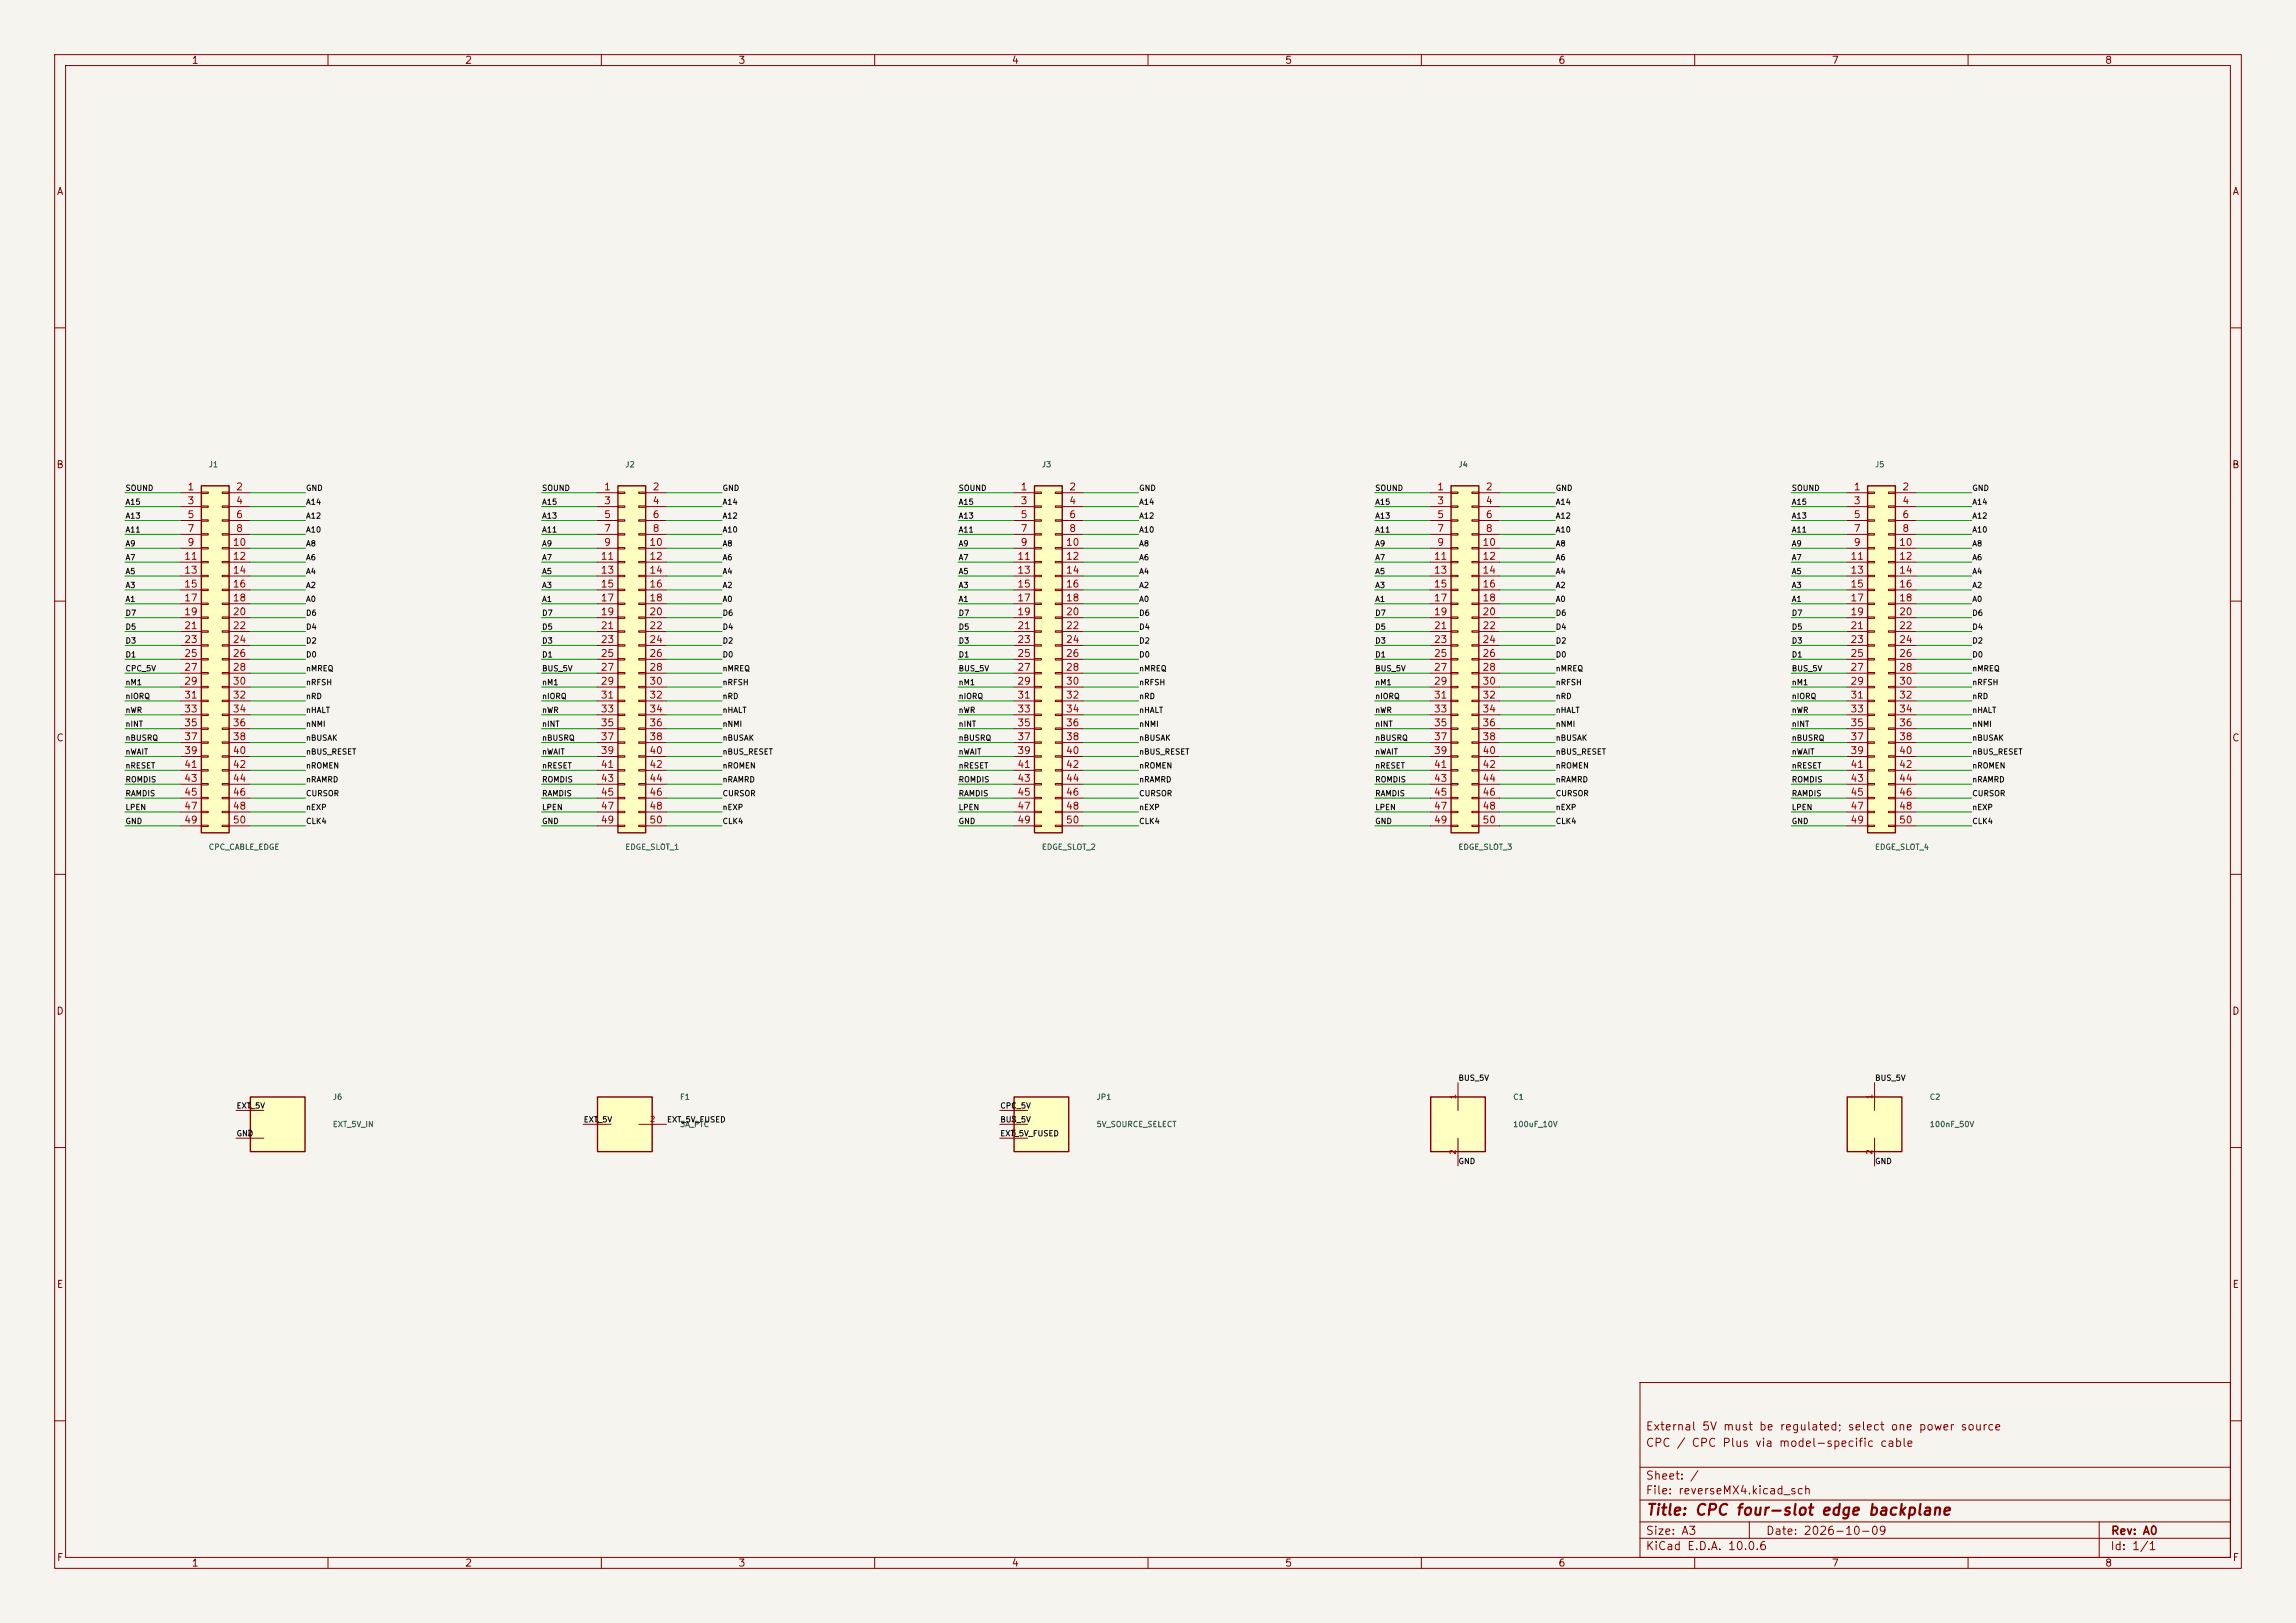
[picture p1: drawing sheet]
<svg xmlns="http://www.w3.org/2000/svg" width="420mm" height="297mm" viewBox="0 0 420 297" stroke-linecap="round" stroke-linejoin="round" font-family="sans-serif">
<defs><g id="words">
<text font-size="2" fill="#840000" x="301" y="277.8">Title: CPC four-slot edge backplane</text>
<g font-size="1.5" fill="#840000">
<text x="300.9" y="262.1">External 5V must be regulated; select one power source</text>
<text x="300.9" y="265.1">CPC / CPC Plus via model-specific cable</text>
<text x="300.9" y="273.8">File: reverseMX4.kicad_sch</text>
<text x="300.9" y="271.1">Sheet: /</text>
<text x="300.9" y="281.2">Size: A3</text>
<text x="322.9" y="281.2">Date: 2026-10-09</text>
<text x="386" y="281.2">Rev: A0</text>
<text x="300.9" y="284">KiCad E.D.A. 10.0.6</text>
<text x="385.9" y="284">Id: 1/1</text>
</g>
<g font-size="1.3" fill="#840000">
<text x="35" y="12">1</text>
<text x="85" y="12">2</text>
<text x="135" y="12">3</text>
<text x="185" y="12">4</text>
<text x="235" y="12">5</text>
<text x="285" y="12">6</text>
<text x="335" y="12">7</text>
<text x="385" y="12">8</text>
<text x="10.3" y="36">A</text>
<text x="408.3" y="36">A</text>
<text x="10.2" y="86">B</text>
<text x="408.2" y="86">B</text>
<text x="10.2" y="136">C</text>
<text x="408.2" y="136">C</text>
<text x="10.2" y="186">D</text>
<text x="408.2" y="186">D</text>
<text x="10.3" y="236">E</text>
<text x="408.3" y="236">E</text>
<text x="10.3" y="286">F</text>
<text x="35" y="287">1</text>
<text x="85" y="287">2</text>
<text x="135" y="287">3</text>
<text x="185" y="287">4</text>
<text x="235" y="287">5</text>
<text x="285" y="287">6</text>
<text x="335" y="287">7</text>
<text x="385" y="287">8</text>
<text x="408.3" y="286">F</text>
</g>
<g font-size="1.3" fill="#a90000">
<text x="34.2" y="90">1</text>
<text x="34.2" y="92.6">3</text>
<text x="34.2" y="95.1">5</text>
<text x="43.1" y="90">2</text>
<text x="43.1" y="92.6">4</text>
<text x="43.1" y="95.1">6</text>
<text x="110.4" y="90">1</text>
<text x="110.4" y="92.6">3</text>
<text x="110.4" y="95.1">5</text>
<text x="119.3" y="90">2</text>
<text x="119.3" y="92.6">4</text>
<text x="119.3" y="95.1">6</text>
<text x="186.6" y="90">1</text>
<text x="186.6" y="92.6">3</text>
<text x="186.6" y="95.1">5</text>
<text x="195.5" y="90">2</text>
<text x="195.5" y="92.6">4</text>
<text x="195.5" y="95.1">6</text>
<text x="262.8" y="90">1</text>
<text x="262.8" y="92.6">3</text>
<text x="262.8" y="95.1">5</text>
<text x="271.7" y="90">2</text>
<text x="271.7" y="92.6">4</text>
<text x="271.7" y="95.1">6</text>
<text x="339" y="90">1</text>
<text x="339" y="92.6">3</text>
<text x="339" y="95.1">5</text>
<text x="347.9" y="90">2</text>
<text x="347.9" y="92.6">4</text>
<text x="347.9" y="95.1">6</text>
<text x="34.2" y="97.7">7</text>
<text x="34.2" y="100.2">9</text>
<text x="42.5" y="100.2">10</text>
<text x="43.1" y="97.7">8</text>
<text x="110.4" y="97.7">7</text>
<text x="110.4" y="100.2">9</text>
<text x="118.7" y="100.2">10</text>
<text x="119.3" y="97.7">8</text>
<text x="186.6" y="97.7">7</text>
<text x="186.6" y="100.2">9</text>
<text x="194.9" y="100.2">10</text>
<text x="195.5" y="97.7">8</text>
<text x="262.8" y="97.7">7</text>
<text x="262.8" y="100.2">9</text>
<text x="271.1" y="100.2">10</text>
<text x="271.7" y="97.7">8</text>
<text x="339" y="97.7">7</text>
<text x="339" y="100.2">9</text>
<text x="347.3" y="100.2">10</text>
<text x="347.9" y="97.7">8</text>
<text x="33.6" y="102.7">11</text>
<text x="33.6" y="105.3">13</text>
<text x="33.6" y="107.8">15</text>
<text x="42.5" y="102.7">12</text>
<text x="42.5" y="105.3">14</text>
<text x="42.5" y="107.8">16</text>
<text x="109.8" y="102.7">11</text>
<text x="109.8" y="105.3">13</text>
<text x="109.8" y="107.8">15</text>
<text x="118.7" y="102.7">12</text>
<text x="118.7" y="105.3">14</text>
<text x="118.7" y="107.8">16</text>
<text x="186" y="102.7">11</text>
<text x="186" y="105.3">13</text>
<text x="186" y="107.8">15</text>
<text x="194.9" y="102.7">12</text>
<text x="194.9" y="105.3">14</text>
<text x="194.9" y="107.8">16</text>
<text x="262.2" y="102.7">11</text>
<text x="262.2" y="105.3">13</text>
<text x="262.2" y="107.8">15</text>
<text x="271.1" y="102.7">12</text>
<text x="271.1" y="105.3">14</text>
<text x="271.1" y="107.8">16</text>
<text x="338.4" y="102.7">11</text>
<text x="338.4" y="105.3">13</text>
<text x="338.4" y="107.8">15</text>
<text x="347.3" y="102.7">12</text>
<text x="347.3" y="105.3">14</text>
<text x="347.3" y="107.8">16</text>
<text x="33.6" y="110.4">17</text>
<text x="33.6" y="112.9">19</text>
<text x="42.5" y="110.4">18</text>
<text x="42.5" y="112.9">20</text>
<text x="109.8" y="110.4">17</text>
<text x="109.8" y="112.9">19</text>
<text x="118.7" y="110.4">18</text>
<text x="118.7" y="112.9">20</text>
<text x="186" y="110.4">17</text>
<text x="186" y="112.9">19</text>
<text x="194.9" y="110.4">18</text>
<text x="194.9" y="112.9">20</text>
<text x="262.2" y="110.4">17</text>
<text x="262.2" y="112.9">19</text>
<text x="271.1" y="110.4">18</text>
<text x="271.1" y="112.9">20</text>
<text x="338.4" y="110.4">17</text>
<text x="338.4" y="112.9">19</text>
<text x="347.3" y="110.4">18</text>
<text x="347.3" y="112.9">20</text>
<text x="33.6" y="115.4">21</text>
<text x="33.6" y="118">23</text>
<text x="42.5" y="115.4">22</text>
<text x="42.5" y="118">24</text>
<text x="109.8" y="115.4">21</text>
<text x="109.8" y="118">23</text>
<text x="118.7" y="115.4">22</text>
<text x="118.7" y="118">24</text>
<text x="186" y="115.4">21</text>
<text x="186" y="118">23</text>
<text x="194.9" y="115.4">22</text>
<text x="194.9" y="118">24</text>
<text x="262.2" y="115.4">21</text>
<text x="262.2" y="118">23</text>
<text x="271.1" y="115.4">22</text>
<text x="271.1" y="118">24</text>
<text x="338.4" y="115.4">21</text>
<text x="338.4" y="118">23</text>
<text x="347.3" y="115.4">22</text>
<text x="347.3" y="118">24</text>
<text x="33.6" y="120.5">25</text>
<text x="33.6" y="123.1">27</text>
<text x="33.6" y="125.6">29</text>
<text x="42.5" y="120.5">26</text>
<text x="42.5" y="123.1">28</text>
<text x="42.5" y="125.6">30</text>
<text x="109.8" y="120.5">25</text>
<text x="109.8" y="123.1">27</text>
<text x="109.8" y="125.6">29</text>
<text x="118.7" y="120.5">26</text>
<text x="118.7" y="123.1">28</text>
<text x="118.7" y="125.6">30</text>
<text x="186" y="120.5">25</text>
<text x="186" y="123.1">27</text>
<text x="186" y="125.6">29</text>
<text x="194.9" y="120.5">26</text>
<text x="194.9" y="123.1">28</text>
<text x="194.9" y="125.6">30</text>
<text x="262.2" y="120.5">25</text>
<text x="262.2" y="123.1">27</text>
<text x="262.2" y="125.6">29</text>
<text x="271.1" y="120.5">26</text>
<text x="271.1" y="123.1">28</text>
<text x="271.1" y="125.6">30</text>
<text x="338.4" y="120.5">25</text>
<text x="338.4" y="123.1">27</text>
<text x="338.4" y="125.6">29</text>
<text x="347.3" y="120.5">26</text>
<text x="347.3" y="123.1">28</text>
<text x="347.3" y="125.6">30</text>
<text x="33.6" y="128.1">31</text>
<text x="33.6" y="130.7">33</text>
<text x="42.5" y="128.1">32</text>
<text x="42.5" y="130.7">34</text>
<text x="109.8" y="128.1">31</text>
<text x="109.8" y="130.7">33</text>
<text x="118.7" y="128.1">32</text>
<text x="118.7" y="130.7">34</text>
<text x="186" y="128.1">31</text>
<text x="186" y="130.7">33</text>
<text x="194.9" y="128.1">32</text>
<text x="194.9" y="130.7">34</text>
<text x="262.2" y="128.1">31</text>
<text x="262.2" y="130.7">33</text>
<text x="271.1" y="128.1">32</text>
<text x="271.1" y="130.7">34</text>
<text x="338.4" y="128.1">31</text>
<text x="338.4" y="130.7">33</text>
<text x="347.3" y="128.1">32</text>
<text x="347.3" y="130.7">34</text>
<text x="33.6" y="133.2">35</text>
<text x="33.6" y="135.8">37</text>
<text x="42.5" y="133.2">36</text>
<text x="42.5" y="135.8">38</text>
<text x="109.8" y="133.2">35</text>
<text x="109.8" y="135.8">37</text>
<text x="118.7" y="133.2">36</text>
<text x="118.7" y="135.8">38</text>
<text x="186" y="133.2">35</text>
<text x="186" y="135.8">37</text>
<text x="194.9" y="133.2">36</text>
<text x="194.9" y="135.8">38</text>
<text x="262.2" y="133.2">35</text>
<text x="262.2" y="135.8">37</text>
<text x="271.1" y="133.2">36</text>
<text x="271.1" y="135.8">38</text>
<text x="338.4" y="133.2">35</text>
<text x="338.4" y="135.8">37</text>
<text x="347.3" y="133.2">36</text>
<text x="347.3" y="135.8">38</text>
<text x="33.6" y="138.3">39</text>
<text x="33.6" y="140.8">41</text>
<text x="33.6" y="143.4">43</text>
<text x="42.5" y="138.3">40</text>
<text x="42.5" y="140.8">42</text>
<text x="42.5" y="143.4">44</text>
<text x="109.8" y="138.3">39</text>
<text x="109.8" y="140.8">41</text>
<text x="109.8" y="143.4">43</text>
<text x="118.7" y="138.3">40</text>
<text x="118.7" y="140.8">42</text>
<text x="118.7" y="143.4">44</text>
<text x="186" y="138.3">39</text>
<text x="186" y="140.8">41</text>
<text x="186" y="143.4">43</text>
<text x="194.9" y="138.3">40</text>
<text x="194.9" y="140.8">42</text>
<text x="194.9" y="143.4">44</text>
<text x="262.2" y="138.3">39</text>
<text x="262.2" y="140.8">41</text>
<text x="262.2" y="143.4">43</text>
<text x="271.1" y="138.3">40</text>
<text x="271.1" y="140.8">42</text>
<text x="271.1" y="143.4">44</text>
<text x="338.4" y="138.3">39</text>
<text x="338.4" y="140.8">41</text>
<text x="338.4" y="143.4">43</text>
<text x="347.3" y="138.3">40</text>
<text x="347.3" y="140.8">42</text>
<text x="347.3" y="143.4">44</text>
<text x="33.6" y="145.9">45</text>
<text x="33.6" y="148.5">47</text>
<text x="42.5" y="145.9">46</text>
<text x="42.5" y="148.5">48</text>
<text x="109.8" y="145.9">45</text>
<text x="109.8" y="148.5">47</text>
<text x="118.7" y="145.9">46</text>
<text x="118.7" y="148.5">48</text>
<text x="186" y="145.9">45</text>
<text x="186" y="148.5">47</text>
<text x="194.9" y="145.9">46</text>
<text x="194.9" y="148.5">48</text>
<text x="262.2" y="145.9">45</text>
<text x="262.2" y="148.5">47</text>
<text x="271.1" y="145.9">46</text>
<text x="271.1" y="148.5">48</text>
<text x="338.4" y="145.9">45</text>
<text x="338.4" y="148.5">47</text>
<text x="347.3" y="145.9">46</text>
<text x="347.3" y="148.5">48</text>
<text x="33.6" y="151">49</text>
<text x="42.5" y="151">50</text>
<text x="109.8" y="151">49</text>
<text x="118.7" y="151">50</text>
<text x="186" y="151">49</text>
<text x="194.9" y="151">50</text>
<text x="262.2" y="151">49</text>
<text x="271.1" y="151">50</text>
<text x="338.4" y="151">49</text>
<text x="347.3" y="151">50</text>
</g>
<g font-size="1" fill="#006464">
<text x="38.1" y="85.8">J1</text>
<text x="114.3" y="85.8">J2</text>
<text x="190.5" y="85.8">J3</text>
<text x="266.7" y="85.8">J4</text>
<text x="342.9" y="85.8">J5</text>
<text x="38.1" y="155.8">CPC_CABLE_EDGE</text>
<text x="114.3" y="155.8">EDGE_SLOT_1</text>
<text x="190.5" y="155.8">EDGE_SLOT_2</text>
<text x="266.7" y="155.8">EDGE_SLOT_3</text>
<text x="342.9" y="155.8">EDGE_SLOT_4</text>
<text x="60.8" y="201.5">J6</text>
<text x="124.3" y="201.5">F1</text>
<text x="200.5" y="201.5">JP1</text>
<text x="276.7" y="201.5">C1</text>
<text x="352.9" y="201.5">C2</text>
<text x="60.8" y="206.5">EXT_5V_IN</text>
<text x="124.3" y="206.5">3A_PTC</text>
<text x="200.5" y="206.5">5V_SOURCE_SELECT</text>
<text x="276.7" y="206.5">100uF_10V</text>
<text x="352.9" y="206.5">100nF_50V</text>
</g>
<g font-size="1" fill="#0f0f0f">
<text x="22.9" y="95.1">A13</text>
<text x="22.9" y="92.6">A15</text>
<text x="22.9" y="90.1">SOUND</text>
<text x="55.9" y="95.1">A12</text>
<text x="55.9" y="92.6">A14</text>
<text x="55.9" y="90.1">GND</text>
<text x="99.1" y="90.1">SOUND</text>
<text x="99.1" y="92.6">A15</text>
<text x="99.1" y="95.1">A13</text>
<text x="132.1" y="90.1">GND</text>
<text x="132.1" y="92.6">A14</text>
<text x="132.1" y="95.1">A12</text>
<text x="175.3" y="95.1">A13</text>
<text x="175.3" y="92.6">A15</text>
<text x="175.3" y="90.1">SOUND</text>
<text x="208.3" y="95.1">A12</text>
<text x="208.3" y="92.6">A14</text>
<text x="208.3" y="90.1">GND</text>
<text x="251.5" y="92.6">A15</text>
<text x="251.5" y="95.1">A13</text>
<text x="251.5" y="90.1">SOUND</text>
<text x="284.5" y="92.6">A14</text>
<text x="284.5" y="95.1">A12</text>
<text x="284.5" y="90.1">GND</text>
<text x="327.7" y="95.1">A13</text>
<text x="327.7" y="90.1">SOUND</text>
<text x="327.7" y="92.6">A15</text>
<text x="360.7" y="95.1">A12</text>
<text x="360.7" y="92.6">A14</text>
<text x="360.7" y="90.1">GND</text>
<text x="22.9" y="100.2">A9</text>
<text x="22.9" y="97.7">A11</text>
<text x="55.9" y="100.2">A8</text>
<text x="55.9" y="97.7">A10</text>
<text x="99.1" y="100.2">A9</text>
<text x="99.1" y="97.7">A11</text>
<text x="132.1" y="97.7">A10</text>
<text x="132.1" y="100.2">A8</text>
<text x="175.3" y="100.2">A9</text>
<text x="175.3" y="97.7">A11</text>
<text x="208.3" y="100.2">A8</text>
<text x="208.3" y="97.7">A10</text>
<text x="251.5" y="100.2">A9</text>
<text x="251.5" y="97.7">A11</text>
<text x="284.5" y="100.2">A8</text>
<text x="284.5" y="97.7">A10</text>
<text x="327.7" y="97.7">A11</text>
<text x="327.7" y="100.2">A9</text>
<text x="360.7" y="100.2">A8</text>
<text x="360.7" y="97.7">A10</text>
<text x="22.9" y="107.8">A3</text>
<text x="22.9" y="105.3">A5</text>
<text x="22.9" y="102.8">A7</text>
<text x="55.9" y="102.8">A6</text>
<text x="55.9" y="107.8">A2</text>
<text x="55.9" y="105.3">A4</text>
<text x="99.1" y="102.8">A7</text>
<text x="99.1" y="105.3">A5</text>
<text x="99.1" y="107.8">A3</text>
<text x="132.1" y="107.8">A2</text>
<text x="132.1" y="102.8">A6</text>
<text x="132.1" y="105.3">A4</text>
<text x="175.3" y="102.8">A7</text>
<text x="175.3" y="105.3">A5</text>
<text x="175.3" y="107.8">A3</text>
<text x="208.3" y="107.8">A2</text>
<text x="208.3" y="105.3">A4</text>
<text x="208.3" y="102.8">A6</text>
<text x="251.5" y="102.8">A7</text>
<text x="251.5" y="105.3">A5</text>
<text x="251.5" y="107.8">A3</text>
<text x="284.5" y="102.8">A6</text>
<text x="284.5" y="105.3">A4</text>
<text x="284.5" y="107.8">A2</text>
<text x="327.7" y="107.8">A3</text>
<text x="327.7" y="105.3">A5</text>
<text x="327.7" y="102.8">A7</text>
<text x="360.7" y="102.8">A6</text>
<text x="360.7" y="105.3">A4</text>
<text x="360.7" y="107.8">A2</text>
<text x="22.9" y="112.9">D7</text>
<text x="22.9" y="110.4">A1</text>
<text x="55.9" y="110.4">A0</text>
<text x="55.9" y="112.9">D6</text>
<text x="99.1" y="110.4">A1</text>
<text x="99.1" y="112.9">D7</text>
<text x="132.1" y="110.4">A0</text>
<text x="132.1" y="112.9">D6</text>
<text x="175.3" y="110.4">A1</text>
<text x="175.3" y="112.9">D7</text>
<text x="208.3" y="112.9">D6</text>
<text x="208.3" y="110.4">A0</text>
<text x="251.5" y="112.9">D7</text>
<text x="251.5" y="110.4">A1</text>
<text x="284.5" y="110.4">A0</text>
<text x="284.5" y="112.9">D6</text>
<text x="327.7" y="110.4">A1</text>
<text x="327.7" y="112.9">D7</text>
<text x="360.7" y="110.4">A0</text>
<text x="360.7" y="112.9">D6</text>
<text x="22.9" y="118">D3</text>
<text x="22.9" y="115.5">D5</text>
<text x="55.9" y="118">D2</text>
<text x="55.9" y="115.5">D4</text>
<text x="99.1" y="115.5">D5</text>
<text x="99.1" y="118">D3</text>
<text x="132.1" y="115.5">D4</text>
<text x="132.1" y="118">D2</text>
<text x="175.3" y="115.5">D5</text>
<text x="175.3" y="118">D3</text>
<text x="208.3" y="115.5">D4</text>
<text x="208.3" y="118">D2</text>
<text x="251.5" y="118">D3</text>
<text x="251.5" y="115.5">D5</text>
<text x="284.5" y="115.5">D4</text>
<text x="284.5" y="118">D2</text>
<text x="327.7" y="115.5">D5</text>
<text x="327.7" y="118">D3</text>
<text x="360.7" y="115.5">D4</text>
<text x="360.7" y="118">D2</text>
<text x="22.9" y="125.6">nM1</text>
<text x="22.9" y="123.1">CPC_5V</text>
<text x="22.9" y="120.5">D1</text>
<text x="55.9" y="125.6">nRFSH</text>
<text x="55.9" y="123.1">nMREQ</text>
<text x="55.9" y="120.5">D0</text>
<text x="99.1" y="125.6">nM1</text>
<text x="99.1" y="123.1">BUS_5V</text>
<text x="99.1" y="120.5">D1</text>
<text x="132.1" y="123.1">nMREQ</text>
<text x="132.1" y="125.6">nRFSH</text>
<text x="132.1" y="120.5">D0</text>
<text x="175.3" y="120.5">D1</text>
<text x="175.3" y="125.6">nM1</text>
<text x="175.3" y="123.1">BUS_5V</text>
<text x="208.3" y="125.6">nRFSH</text>
<text x="208.3" y="123.1">nMREQ</text>
<text x="208.3" y="120.5">D0</text>
<text x="251.5" y="123.1">BUS_5V</text>
<text x="251.5" y="120.5">D1</text>
<text x="251.5" y="125.6">nM1</text>
<text x="284.5" y="125.6">nRFSH</text>
<text x="284.5" y="120.5">D0</text>
<text x="284.5" y="123.1">nMREQ</text>
<text x="327.7" y="120.5">D1</text>
<text x="327.7" y="123.1">BUS_5V</text>
<text x="327.7" y="125.6">nM1</text>
<text x="360.7" y="120.5">D0</text>
<text x="360.7" y="123.1">nMREQ</text>
<text x="360.7" y="125.6">nRFSH</text>
<text x="22.9" y="130.7">nWR</text>
<text x="22.9" y="128.2">nIORQ</text>
<text x="55.9" y="130.7">nHALT</text>
<text x="55.9" y="128.2">nRD</text>
<text x="99.1" y="130.7">nWR</text>
<text x="99.1" y="128.2">nIORQ</text>
<text x="132.1" y="128.2">nRD</text>
<text x="132.1" y="130.7">nHALT</text>
<text x="175.3" y="130.7">nWR</text>
<text x="175.3" y="128.2">nIORQ</text>
<text x="208.3" y="130.7">nHALT</text>
<text x="208.3" y="128.2">nRD</text>
<text x="251.5" y="128.2">nIORQ</text>
<text x="251.5" y="130.7">nWR</text>
<text x="284.5" y="130.7">nHALT</text>
<text x="284.5" y="128.2">nRD</text>
<text x="327.7" y="128.2">nIORQ</text>
<text x="327.7" y="130.7">nWR</text>
<text x="360.7" y="128.2">nRD</text>
<text x="360.7" y="130.7">nHALT</text>
<text x="22.9" y="135.8">nBUSRQ</text>
<text x="22.9" y="133.2">nINT</text>
<text x="55.9" y="135.8">nBUSAK</text>
<text x="55.9" y="133.2">nNMI</text>
<text x="99.1" y="135.8">nBUSRQ</text>
<text x="99.1" y="133.2">nINT</text>
<text x="132.1" y="135.8">nBUSAK</text>
<text x="132.1" y="133.2">nNMI</text>
<text x="175.3" y="135.8">nBUSRQ</text>
<text x="175.3" y="133.2">nINT</text>
<text x="208.3" y="135.8">nBUSAK</text>
<text x="208.3" y="133.2">nNMI</text>
<text x="251.5" y="133.2">nINT</text>
<text x="251.5" y="135.8">nBUSRQ</text>
<text x="284.5" y="133.2">nNMI</text>
<text x="284.5" y="135.8">nBUSAK</text>
<text x="327.7" y="133.2">nINT</text>
<text x="327.7" y="135.8">nBUSRQ</text>
<text x="360.7" y="133.2">nNMI</text>
<text x="360.7" y="135.8">nBUSAK</text>
<text x="22.9" y="143.4">ROMDIS</text>
<text x="22.9" y="140.9">nRESET</text>
<text x="22.9" y="138.3">nWAIT</text>
<text x="55.9" y="143.4">nRAMRD</text>
<text x="55.9" y="140.9">nROMEN</text>
<text x="55.9" y="138.3">nBUS_RESET</text>
<text x="99.1" y="143.4">ROMDIS</text>
<text x="99.1" y="140.9">nRESET</text>
<text x="99.1" y="138.3">nWAIT</text>
<text x="132.1" y="143.4">nRAMRD</text>
<text x="132.1" y="140.9">nROMEN</text>
<text x="132.1" y="138.3">nBUS_RESET</text>
<text x="175.3" y="138.3">nWAIT</text>
<text x="175.3" y="143.4">ROMDIS</text>
<text x="175.3" y="140.9">nRESET</text>
<text x="208.3" y="143.4">nRAMRD</text>
<text x="208.3" y="140.9">nROMEN</text>
<text x="208.3" y="138.3">nBUS_RESET</text>
<text x="251.5" y="143.4">ROMDIS</text>
<text x="251.5" y="138.3">nWAIT</text>
<text x="251.5" y="140.9">nRESET</text>
<text x="284.5" y="138.3">nBUS_RESET</text>
<text x="284.5" y="140.9">nROMEN</text>
<text x="284.5" y="143.4">nRAMRD</text>
<text x="327.7" y="143.4">ROMDIS</text>
<text x="327.7" y="140.9">nRESET</text>
<text x="327.7" y="138.3">nWAIT</text>
<text x="360.7" y="143.4">nRAMRD</text>
<text x="360.7" y="140.9">nROMEN</text>
<text x="360.7" y="138.3">nBUS_RESET</text>
<text x="22.9" y="145.9">RAMDIS</text>
<text x="22.9" y="148.5">LPEN</text>
<text x="55.9" y="145.9">CURSOR</text>
<text x="55.9" y="148.5">nEXP</text>
<text x="99.1" y="148.5">LPEN</text>
<text x="99.1" y="145.9">RAMDIS</text>
<text x="132.1" y="148.5">nEXP</text>
<text x="132.1" y="145.9">CURSOR</text>
<text x="175.3" y="148.5">LPEN</text>
<text x="175.3" y="145.9">RAMDIS</text>
<text x="208.3" y="145.9">CURSOR</text>
<text x="208.3" y="148.5">nEXP</text>
<text x="251.5" y="148.5">LPEN</text>
<text x="251.5" y="145.9">RAMDIS</text>
<text x="284.5" y="145.9">CURSOR</text>
<text x="284.5" y="148.5">nEXP</text>
<text x="327.7" y="148.5">LPEN</text>
<text x="327.7" y="145.9">RAMDIS</text>
<text x="360.7" y="145.9">CURSOR</text>
<text x="360.7" y="148.5">nEXP</text>
<text x="22.9" y="151">GND</text>
<text x="55.9" y="151">CLK4</text>
<text x="99.1" y="151">GND</text>
<text x="132.1" y="151">CLK4</text>
<text x="175.3" y="151">GND</text>
<text x="208.3" y="151">CLK4</text>
<text x="251.5" y="151">GND</text>
<text x="284.5" y="151">CLK4</text>
<text x="327.7" y="151">GND</text>
<text x="360.7" y="151">CLK4</text>
<text x="43.2" y="203.1">EXT_5V</text>
<text x="182.9" y="203.1">CPC_5V</text>
<text x="266.7" y="198">BUS_5V</text>
<text x="342.9" y="198">BUS_5V</text>
<text x="43.2" y="208.2">GND</text>
<text x="106.7" y="205.6">EXT_5V</text>
<text x="121.9" y="205.6">EXT_5V_FUSED</text>
<text x="182.9" y="208.2">EXT_5V_FUSED</text>
<text x="182.9" y="205.6">BUS_5V</text>
<text x="266.7" y="213.3">GND</text>
<text x="342.9" y="213.3">GND</text>
</g>
<g font-size="1" fill="#a90000">
<text x="45.1" y="203">1</text>
<text x="184.8" y="203">1</text>
<text x="266.5" y="201.2" transform="rotate(-90 266.5 201.2)">1</text>
<text x="342.7" y="201.2" transform="rotate(-90 342.7 201.2)">1</text>
<text x="45.1" y="208.1">2</text>
<text x="108.6" y="205.6">1</text>
<text x="118.8" y="205.6">2</text>
<text x="184.8" y="205.6">2</text>
<text x="184.8" y="208.1">3</text>
<text x="266.5" y="211.4" transform="rotate(-90 266.5 211.4)">2</text>
<text x="342.7" y="211.4" transform="rotate(-90 342.7 211.4)">2</text>
</g>
</g></defs>
<path d="M0 0h420v297h-420z" fill="#f5f4ef" stroke="#f5f4ef" stroke-width=".18"/>
<g fill="none" stroke="#840000" stroke-width=".18">
<path d="M10 10h400v277h-400zM12 12h396v273h-396zM60 10v2M110 10v2M160 10v2M210 10v2M260 10v2M310 10v2M360 10v2M10 60h2M408 60h2M10 110h2"/>
<path d="M408 110h2M10 160h2M408 160h2M10 210h2M408 210h2M300 253h108v32h-108zM10 260h2M300 278.5h108M300 274.5h108M300 268.5h108M320 278.5v3M384 278.5v6.5"/>
<path d="M408 260h2M60 285v2M110 285v2M160 285v2M210 285v2M260 285v2M300 281.5h108M310 285v2M360 285v2"/>
</g>
<path d="M337.9 200.7h10v10h-10z" fill="#ffffc2"/>
<path d="M337.9 200.7h10v10h-10z" fill="none" stroke="#840000" stroke-width=".25"/>
<path d="M342.9 198.1v5.1M342.9 208.3v5.1" fill="none" stroke="#840000" stroke-width=".18"/>
<path d="M45.8 200.7h10v10h-10z" fill="#ffffc2"/>
<path d="M45.8 200.7h10v10h-10z" fill="none" stroke="#840000" stroke-width=".25"/>
<path d="M43.2 203.2h5.1M43.2 208.3h5.1" fill="none" stroke="#840000" stroke-width=".18"/>
<path d="M109.3 200.7h10v10h-10z" fill="#ffffc2"/>
<path d="M109.3 200.7h10v10h-10z" fill="none" stroke="#840000" stroke-width=".25"/>
<path d="M106.7 205.7h5.1M116.8 205.7h5.1" fill="none" stroke="#840000" stroke-width=".18"/>
<path d="M341.6 88.9h5.1v63.5h-5.1z" fill="#ffffc2"/>
<path d="M341.6 88.9h5.1v63.5h-5.1z" fill="none" stroke="#840000" stroke-width=".25"/>
<g fill="none" stroke="#840000" stroke-width=".18">
<path d="M337.8 90.2h3.8M337.8 92.7h3.8M337.8 95.3h3.8M337.8 97.8h3.8M341.6 90h1.3v.3h-1.3zM341.6 92.6h1.3v.2h-1.3zM341.6 95.1h1.3v.3h-1.3zM341.6 97.7h1.3v.2h-1.3zM345.4 90h1.3v.3h-1.3zM345.4 92.6h1.3v.2h-1.3zM345.4 95.1h1.3v.3h-1.3zM345.4 97.7h1.3v.2h-1.3z"/>
<path d="M346.7 90.2h3.8M346.7 92.7h3.8M346.7 95.3h3.8M346.7 97.8h3.8M337.8 100.3h3.8M337.8 102.9h3.8M337.8 105.4h3.8M337.8 108h3.8M337.8 110.5h3.8M337.8 113h3.8M337.8 115.6h3.8M337.8 118.1h3.8"/>
<path d="M341.6 100.2h1.3v.3h-1.3zM341.6 102.7h1.3v.3h-1.3zM341.6 105.3h1.3v.2h-1.3zM341.6 107.8h1.3v.3h-1.3zM341.6 110.4h1.3v.2h-1.3zM341.6 112.9h1.3v.3h-1.3zM341.6 115.4h1.3v.3h-1.3zM341.6 118h1.3v.2h-1.3zM345.4 100.2h1.3v.3h-1.3zM345.4 102.7h1.3v.3h-1.3zM345.4 105.3h1.3v.2h-1.3zM345.4 107.8h1.3v.3h-1.3z"/>
<path d="M345.4 110.4h1.3v.2h-1.3zM345.4 112.9h1.3v.3h-1.3zM345.4 115.4h1.3v.3h-1.3zM345.4 118h1.3v.2h-1.3zM346.7 100.3h3.8M346.7 102.9h3.8M346.7 105.4h3.8M346.7 108h3.8M346.7 110.5h3.8M346.7 113h3.8M346.7 115.6h3.8M346.7 118.1h3.8"/>
<path d="M337.8 120.7h3.8M337.8 123.2h3.8M337.8 125.7h3.8M337.8 128.3h3.8M337.8 130.8h3.8M337.8 133.4h3.8M337.8 135.9h3.8M337.8 138.4h3.8M341.6 120.5h1.3v.3h-1.3zM341.6 123.1h1.3v.2h-1.3zM341.6 125.6h1.3v.3h-1.3zM341.6 128.1h1.3v.3h-1.3z"/>
<path d="M341.6 130.7h1.3v.2h-1.3zM341.6 133.2h1.3v.3h-1.3zM341.6 135.8h1.3v.2h-1.3zM341.6 138.3h1.3v.3h-1.3zM345.4 120.5h1.3v.3h-1.3zM345.4 123.1h1.3v.2h-1.3zM345.4 125.6h1.3v.3h-1.3zM345.4 128.1h1.3v.3h-1.3zM345.4 130.7h1.3v.2h-1.3zM345.4 133.2h1.3v.3h-1.3zM345.4 135.8h1.3v.2h-1.3zM345.4 138.3h1.3v.3h-1.3z"/>
<path d="M346.7 120.7h3.8M346.7 123.2h3.8M346.7 125.7h3.8M346.7 128.3h3.8M346.7 130.8h3.8M346.7 133.4h3.8M346.7 135.9h3.8M346.7 138.4h3.8M337.8 141h3.8M337.8 143.5h3.8M337.8 146.1h3.8M337.8 148.6h3.8"/>
<path d="M337.8 151.1h3.8M341.6 140.8h1.3v.3h-1.3zM341.6 143.4h1.3v.2h-1.3zM341.6 145.9h1.3v.3h-1.3zM341.6 148.5h1.3v.2h-1.3zM341.6 151h1.3v.3h-1.3zM345.4 140.8h1.3v.3h-1.3zM345.4 143.4h1.3v.2h-1.3zM345.4 145.9h1.3v.3h-1.3zM345.4 148.5h1.3v.2h-1.3zM345.4 151h1.3v.3h-1.3zM346.7 141h3.8"/>
<path d="M346.7 143.5h3.8M346.7 146.1h3.8M346.7 148.6h3.8M346.7 151.1h3.8"/>
</g>
<path d="M189.2 88.9h5.1v63.5h-5.1z" fill="#ffffc2"/>
<path d="M189.2 88.9h5.1v63.5h-5.1z" fill="none" stroke="#840000" stroke-width=".25"/>
<g fill="none" stroke="#840000" stroke-width=".18">
<path d="M185.4 90.2h3.8M185.4 92.7h3.8M185.4 95.3h3.8M185.4 97.8h3.8M189.2 90h1.3v.3h-1.3zM189.2 92.6h1.3v.2h-1.3zM189.2 95.1h1.3v.3h-1.3zM189.2 97.7h1.3v.2h-1.3zM193 90h1.3v.3h-1.3zM193 92.6h1.3v.2h-1.3zM193 95.1h1.3v.3h-1.3zM193 97.7h1.3v.2h-1.3z"/>
<path d="M194.3 90.2h3.8M194.3 92.7h3.8M194.3 95.3h3.8M194.3 97.8h3.8M185.4 100.3h3.8M185.4 102.9h3.8M185.4 105.4h3.8M185.4 108h3.8M185.4 110.5h3.8M185.4 113h3.8M185.4 115.6h3.8M185.4 118.1h3.8"/>
<path d="M189.2 100.2h1.3v.3h-1.3zM189.2 102.7h1.3v.3h-1.3zM189.2 105.3h1.3v.2h-1.3zM189.2 107.8h1.3v.3h-1.3zM189.2 110.4h1.3v.2h-1.3zM189.2 112.9h1.3v.3h-1.3zM189.2 115.4h1.3v.3h-1.3zM189.2 118h1.3v.2h-1.3zM193 100.2h1.3v.3h-1.3zM193 102.7h1.3v.3h-1.3zM193 105.3h1.3v.2h-1.3zM193 107.8h1.3v.3h-1.3z"/>
<path d="M193 110.4h1.3v.2h-1.3zM193 112.9h1.3v.3h-1.3zM193 115.4h1.3v.3h-1.3zM193 118h1.3v.2h-1.3zM194.3 100.3h3.8M194.3 102.9h3.8M194.3 105.4h3.8M194.3 108h3.8M194.3 110.5h3.8M194.3 113h3.8M194.3 115.6h3.8M194.3 118.1h3.8"/>
<path d="M185.4 120.7h3.8M185.4 123.2h3.8M185.4 125.7h3.8M185.4 128.3h3.8M185.4 130.8h3.8M185.4 133.4h3.8M185.4 135.9h3.8M185.4 138.4h3.8M189.2 120.5h1.3v.3h-1.3zM189.2 123.1h1.3v.2h-1.3zM189.2 125.6h1.3v.3h-1.3zM189.2 128.1h1.3v.3h-1.3z"/>
<path d="M189.2 130.7h1.3v.2h-1.3zM189.2 133.2h1.3v.3h-1.3zM189.2 135.8h1.3v.2h-1.3zM189.2 138.3h1.3v.3h-1.3zM193 120.5h1.3v.3h-1.3zM193 123.1h1.3v.2h-1.3zM193 125.6h1.3v.3h-1.3zM193 128.1h1.3v.3h-1.3zM193 130.7h1.3v.2h-1.3zM193 133.2h1.3v.3h-1.3zM193 135.8h1.3v.2h-1.3zM193 138.3h1.3v.3h-1.3z"/>
<path d="M194.3 120.7h3.8M194.3 123.2h3.8M194.3 125.7h3.8M194.3 128.3h3.8M194.3 130.8h3.8M194.3 133.4h3.8M194.3 135.9h3.8M194.3 138.4h3.8M185.4 141h3.8M185.4 143.5h3.8M185.4 146.1h3.8M185.4 148.6h3.8"/>
<path d="M185.4 151.1h3.8M189.2 140.8h1.3v.3h-1.3zM189.2 143.4h1.3v.2h-1.3zM189.2 145.9h1.3v.3h-1.3zM189.2 148.5h1.3v.2h-1.3zM189.2 151h1.3v.3h-1.3zM193 140.8h1.3v.3h-1.3zM193 143.4h1.3v.2h-1.3zM193 145.9h1.3v.3h-1.3zM193 148.5h1.3v.2h-1.3zM193 151h1.3v.3h-1.3zM194.3 141h3.8"/>
<path d="M194.3 143.5h3.8M194.3 146.1h3.8M194.3 148.6h3.8M194.3 151.1h3.8"/>
</g>
<path d="M261.7 200.7h10v10h-10z" fill="#ffffc2"/>
<path d="M261.7 200.7h10v10h-10z" fill="none" stroke="#840000" stroke-width=".25"/>
<path d="M266.7 198.1v5.1M266.7 208.3v5.1" fill="none" stroke="#840000" stroke-width=".18"/>
<path d="M265.4 88.9h5.1v63.5h-5.1z" fill="#ffffc2"/>
<path d="M265.4 88.9h5.1v63.5h-5.1z" fill="none" stroke="#840000" stroke-width=".25"/>
<g fill="none" stroke="#840000" stroke-width=".18">
<path d="M261.6 90.2h3.8M261.6 92.7h3.8M261.6 95.3h3.8M261.6 97.8h3.8M265.4 90h1.3v.3h-1.3zM265.4 92.6h1.3v.2h-1.3zM265.4 95.1h1.3v.3h-1.3zM265.4 97.7h1.3v.2h-1.3zM269.2 90h1.3v.3h-1.3zM269.2 92.6h1.3v.2h-1.3zM269.2 95.1h1.3v.3h-1.3zM269.2 97.7h1.3v.2h-1.3z"/>
<path d="M270.5 90.2h3.8M270.5 92.7h3.8M270.5 95.3h3.8M270.5 97.8h3.8M261.6 100.3h3.8M261.6 102.9h3.8M261.6 105.4h3.8M261.6 108h3.8M261.6 110.5h3.8M261.6 113h3.8M261.6 115.6h3.8M261.6 118.1h3.8"/>
<path d="M265.4 100.2h1.3v.3h-1.3zM265.4 102.7h1.3v.3h-1.3zM265.4 105.3h1.3v.2h-1.3zM265.4 107.8h1.3v.3h-1.3zM265.4 110.4h1.3v.2h-1.3zM265.4 112.9h1.3v.3h-1.3zM265.4 115.4h1.3v.3h-1.3zM265.4 118h1.3v.2h-1.3zM269.2 100.2h1.3v.3h-1.3zM269.2 102.7h1.3v.3h-1.3zM269.2 105.3h1.3v.2h-1.3zM269.2 107.8h1.3v.3h-1.3z"/>
<path d="M269.2 110.4h1.3v.2h-1.3zM269.2 112.9h1.3v.3h-1.3zM269.2 115.4h1.3v.3h-1.3zM269.2 118h1.3v.2h-1.3zM270.5 100.3h3.8M270.5 102.9h3.8M270.5 105.4h3.8M270.5 108h3.8M270.5 110.5h3.8M270.5 113h3.8M270.5 115.6h3.8M270.5 118.1h3.8"/>
<path d="M261.6 120.7h3.8M261.6 123.2h3.8M261.6 125.7h3.8M261.6 128.3h3.8M261.6 130.8h3.8M261.6 133.4h3.8M261.6 135.9h3.8M261.6 138.4h3.8M265.4 120.5h1.3v.3h-1.3zM265.4 123.1h1.3v.2h-1.3zM265.4 125.6h1.3v.3h-1.3zM265.4 128.1h1.3v.3h-1.3z"/>
<path d="M265.4 130.7h1.3v.2h-1.3zM265.4 133.2h1.3v.3h-1.3zM265.4 135.8h1.3v.2h-1.3zM265.4 138.3h1.3v.3h-1.3zM269.2 120.5h1.3v.3h-1.3zM269.2 123.1h1.3v.2h-1.3zM269.2 125.6h1.3v.3h-1.3zM269.2 128.1h1.3v.3h-1.3zM269.2 130.7h1.3v.2h-1.3zM269.2 133.2h1.3v.3h-1.3zM269.2 135.8h1.3v.2h-1.3zM269.2 138.3h1.3v.3h-1.3z"/>
<path d="M270.5 120.7h3.8M270.5 123.2h3.8M270.5 125.7h3.8M270.5 128.3h3.8M270.5 130.8h3.8M270.5 133.4h3.8M270.5 135.9h3.8M270.5 138.4h3.8M261.6 141h3.8M261.6 143.5h3.8M261.6 146.1h3.8M261.6 148.6h3.8"/>
<path d="M261.6 151.1h3.8M265.4 140.8h1.3v.3h-1.3zM265.4 143.4h1.3v.2h-1.3zM265.4 145.9h1.3v.3h-1.3zM265.4 148.5h1.3v.2h-1.3zM265.4 151h1.3v.3h-1.3zM269.2 140.8h1.3v.3h-1.3zM269.2 143.4h1.3v.2h-1.3zM269.2 145.9h1.3v.3h-1.3zM269.2 148.5h1.3v.2h-1.3zM269.2 151h1.3v.3h-1.3zM270.5 141h3.8"/>
<path d="M270.5 143.5h3.8M270.5 146.1h3.8M270.5 148.6h3.8M270.5 151.1h3.8"/>
</g>
<path d="M185.5 200.7h10v10h-10z" fill="#ffffc2"/>
<path d="M185.5 200.7h10v10h-10z" fill="none" stroke="#840000" stroke-width=".25"/>
<path d="M182.9 203.2h5.1M182.9 205.7h5.1M182.9 208.3h5.1" fill="none" stroke="#840000" stroke-width=".18"/>
<path d="M113 88.9h5.1v63.5h-5.1z" fill="#ffffc2"/>
<path d="M113 88.9h5.1v63.5h-5.1z" fill="none" stroke="#840000" stroke-width=".25"/>
<g fill="none" stroke="#840000" stroke-width=".18">
<path d="M109.2 90.2h3.8M109.2 92.7h3.8M109.2 95.3h3.8M109.2 97.8h3.8M113 90h1.3v.3h-1.3zM113 92.6h1.3v.2h-1.3zM113 95.1h1.3v.3h-1.3zM113 97.7h1.3v.2h-1.3zM116.8 90h1.3v.3h-1.3zM116.8 92.6h1.3v.2h-1.3zM116.8 95.1h1.3v.3h-1.3zM116.8 97.7h1.3v.2h-1.3z"/>
<path d="M118.1 90.2h3.8M118.1 92.7h3.8M118.1 95.3h3.8M118.1 97.8h3.8M109.2 100.3h3.8M109.2 102.9h3.8M109.2 105.4h3.8M109.2 108h3.8M109.2 110.5h3.8M109.2 113h3.8M109.2 115.6h3.8M109.2 118.1h3.8"/>
<path d="M113 100.2h1.3v.3h-1.3zM113 102.7h1.3v.3h-1.3zM113 105.3h1.3v.2h-1.3zM113 107.8h1.3v.3h-1.3zM113 110.4h1.3v.2h-1.3zM113 112.9h1.3v.3h-1.3zM113 115.4h1.3v.3h-1.3zM113 118h1.3v.2h-1.3zM116.8 100.2h1.3v.3h-1.3zM116.8 102.7h1.3v.3h-1.3zM116.8 105.3h1.3v.2h-1.3zM116.8 107.8h1.3v.3h-1.3z"/>
<path d="M116.8 110.4h1.3v.2h-1.3zM116.8 112.9h1.3v.3h-1.3zM116.8 115.4h1.3v.3h-1.3zM116.8 118h1.3v.2h-1.3zM118.1 100.3h3.8M118.1 102.9h3.8M118.1 105.4h3.8M118.1 108h3.8M118.1 110.5h3.8M118.1 113h3.8M118.1 115.6h3.8M118.1 118.1h3.8"/>
<path d="M109.2 120.7h3.8M109.2 123.2h3.8M109.2 125.7h3.8M109.2 128.3h3.8M109.2 130.8h3.8M109.2 133.4h3.8M109.2 135.9h3.8M109.2 138.4h3.8M113 120.5h1.3v.3h-1.3zM113 123.1h1.3v.2h-1.3zM113 125.6h1.3v.3h-1.3zM113 128.1h1.3v.3h-1.3z"/>
<path d="M113 130.7h1.3v.2h-1.3zM113 133.2h1.3v.3h-1.3zM113 135.8h1.3v.2h-1.3zM113 138.3h1.3v.3h-1.3zM116.8 120.5h1.3v.3h-1.3zM116.8 123.1h1.3v.2h-1.3zM116.8 125.6h1.3v.3h-1.3zM116.8 128.1h1.3v.3h-1.3zM116.8 130.7h1.3v.2h-1.3zM116.8 133.2h1.3v.3h-1.3zM116.8 135.8h1.3v.2h-1.3zM116.8 138.3h1.3v.3h-1.3z"/>
<path d="M118.1 120.7h3.8M118.1 123.2h3.8M118.1 125.7h3.8M118.1 128.3h3.8M118.1 130.8h3.8M118.1 133.4h3.8M118.1 135.9h3.8M118.1 138.4h3.8M109.2 141h3.8M109.2 143.5h3.8M109.2 146.1h3.8M109.2 148.6h3.8"/>
<path d="M109.2 151.1h3.8M113 140.8h1.3v.3h-1.3zM113 143.4h1.3v.2h-1.3zM113 145.9h1.3v.3h-1.3zM113 148.5h1.3v.2h-1.3zM113 151h1.3v.3h-1.3zM116.8 140.8h1.3v.3h-1.3zM116.8 143.4h1.3v.2h-1.3zM116.8 145.9h1.3v.3h-1.3zM116.8 148.5h1.3v.2h-1.3zM116.8 151h1.3v.3h-1.3zM118.1 141h3.8"/>
<path d="M118.1 143.5h3.8M118.1 146.1h3.8M118.1 148.6h3.8M118.1 151.1h3.8"/>
</g>
<path d="M36.8 88.9h5.1v63.5h-5.1z" fill="#ffffc2"/>
<path d="M36.8 88.9h5.1v63.5h-5.1z" fill="none" stroke="#840000" stroke-width=".25"/>
<g fill="none" stroke="#840000" stroke-width=".18">
<path d="M33 90.2h3.8M33 92.7h3.8M33 95.3h3.8M33 97.8h3.8M36.8 90h1.3v.3h-1.3zM36.8 92.6h1.3v.2h-1.3zM36.8 95.1h1.3v.3h-1.3zM36.8 97.7h1.3v.2h-1.3zM40.6 90h1.3v.3h-1.3zM40.6 92.6h1.3v.2h-1.3zM40.6 95.1h1.3v.3h-1.3zM40.6 97.7h1.3v.2h-1.3z"/>
<path d="M41.9 90.2h3.8M41.9 92.7h3.8M41.9 95.3h3.8M41.9 97.8h3.8M33 100.3h3.8M33 102.9h3.8M33 105.4h3.8M33 108h3.8M33 110.5h3.8M33 113h3.8M33 115.6h3.8M33 118.1h3.8"/>
<path d="M36.8 100.2h1.3v.3h-1.3zM36.8 102.7h1.3v.3h-1.3zM36.8 105.3h1.3v.2h-1.3zM36.8 107.8h1.3v.3h-1.3zM36.8 110.4h1.3v.2h-1.3zM36.8 112.9h1.3v.3h-1.3zM36.8 115.4h1.3v.3h-1.3zM36.8 118h1.3v.2h-1.3zM40.6 100.2h1.3v.3h-1.3zM40.6 102.7h1.3v.3h-1.3zM40.6 105.3h1.3v.2h-1.3zM40.6 107.8h1.3v.3h-1.3z"/>
<path d="M40.6 110.4h1.3v.2h-1.3zM40.6 112.9h1.3v.3h-1.3zM40.6 115.4h1.3v.3h-1.3zM40.6 118h1.3v.2h-1.3zM41.9 100.3h3.8M41.9 102.9h3.8M41.9 105.4h3.8M41.9 108h3.8M41.9 110.5h3.8M41.9 113h3.8M41.9 115.6h3.8M41.9 118.1h3.8"/>
<path d="M33 120.7h3.8M33 123.2h3.8M33 125.7h3.8M33 128.3h3.8M33 130.8h3.8M33 133.4h3.8M33 135.9h3.8M33 138.4h3.8M36.8 120.5h1.3v.3h-1.3zM36.8 123.1h1.3v.2h-1.3zM36.8 125.6h1.3v.3h-1.3zM36.8 128.1h1.3v.3h-1.3z"/>
<path d="M36.8 130.7h1.3v.2h-1.3zM36.8 133.2h1.3v.3h-1.3zM36.8 135.8h1.3v.2h-1.3zM36.8 138.3h1.3v.3h-1.3zM40.6 120.5h1.3v.3h-1.3zM40.6 123.1h1.3v.2h-1.3zM40.6 125.6h1.3v.3h-1.3zM40.6 128.1h1.3v.3h-1.3zM40.6 130.7h1.3v.2h-1.3zM40.6 133.2h1.3v.3h-1.3zM40.6 135.8h1.3v.2h-1.3zM40.6 138.3h1.3v.3h-1.3z"/>
<path d="M41.9 120.7h3.8M41.9 123.2h3.8M41.9 125.7h3.8M41.9 128.3h3.8M41.9 130.8h3.8M41.9 133.4h3.8M41.9 135.9h3.8M41.9 138.4h3.8M33 141h3.8M33 143.5h3.8M33 146.1h3.8M33 148.6h3.8"/>
<path d="M33 151.1h3.8M36.8 140.8h1.3v.3h-1.3zM36.8 143.4h1.3v.2h-1.3zM36.8 145.9h1.3v.3h-1.3zM36.8 148.5h1.3v.2h-1.3zM36.8 151h1.3v.3h-1.3zM40.6 140.8h1.3v.3h-1.3zM40.6 143.4h1.3v.2h-1.3zM40.6 145.9h1.3v.3h-1.3zM40.6 148.5h1.3v.2h-1.3zM40.6 151h1.3v.3h-1.3zM41.9 141h3.8"/>
<path d="M41.9 143.5h3.8M41.9 146.1h3.8M41.9 148.6h3.8M41.9 151.1h3.8"/>
</g>
<g fill="none" stroke="#009600" stroke-width=".18">
<path d="M22.9 97.8h10.1M22.9 92.7h10.1M22.9 95.3h10.1M22.9 90.2h10.1M45.7 97.8h10.2M45.7 92.7h10.2M45.7 95.3h10.2M45.7 90.2h10.2M99.1 97.8h10.1M99.1 92.7h10.1M99.1 95.3h10.1M99.1 90.2h10.1"/>
<path d="M121.9 97.8h10.2M121.9 92.7h10.2M121.9 95.3h10.2M121.9 90.2h10.2M175.3 97.8h10.1M175.3 92.7h10.1M175.3 95.3h10.1M175.3 90.2h10.1M198.1 97.8h10.2M198.1 92.7h10.2M198.1 95.3h10.2M198.1 90.2h10.2"/>
<path d="M251.5 97.8h10.1M251.5 92.7h10.1M251.5 95.3h10.1M251.5 90.2h10.1M274.3 97.8h10.2M274.3 92.7h10.2M274.3 95.3h10.2M274.3 90.2h10.2M327.7 97.8h10.1M327.7 92.7h10.1M327.7 95.3h10.1M327.7 90.2h10.1"/>
<path d="M350.5 97.8h10.2M350.5 92.7h10.2M350.5 95.3h10.2M350.5 90.2h10.2M22.9 102.9h10.1M22.9 110.5h10.1M22.9 105.4h10.1M22.9 108h10.1M22.9 100.3h10.1M22.9 118.1h10.1M22.9 113h10.1M22.9 115.6h10.1"/>
<path d="M45.7 102.9h10.2M45.7 110.5h10.2M45.7 105.4h10.2M45.7 108h10.2M45.7 100.3h10.2M45.7 118.1h10.2M45.7 113h10.2M45.7 115.6h10.2M99.1 102.9h10.1M99.1 110.5h10.1M99.1 105.4h10.1M99.1 108h10.1"/>
<path d="M99.1 100.3h10.1M99.1 118.1h10.1M99.1 113h10.1M99.1 115.6h10.1M121.9 102.9h10.2M121.9 110.5h10.2M121.9 105.4h10.2M121.9 108h10.2M121.9 100.3h10.2M121.9 118.1h10.2M121.9 113h10.2M121.9 115.6h10.2"/>
<path d="M175.3 102.9h10.1M175.3 110.5h10.1M175.3 105.4h10.1M175.3 108h10.1M175.3 100.3h10.1M175.3 118.1h10.1M175.3 113h10.1M175.3 115.6h10.1M198.1 102.9h10.2M198.1 110.5h10.2M198.1 105.4h10.2M198.1 108h10.2"/>
<path d="M198.1 100.3h10.2M198.1 118.1h10.2M198.1 113h10.2M198.1 115.6h10.2M251.5 102.9h10.1M251.5 110.5h10.1M251.5 105.4h10.1M251.5 108h10.1M251.5 100.3h10.1M251.5 118.1h10.1M251.5 113h10.1M251.5 115.6h10.1"/>
<path d="M274.3 102.9h10.2M274.3 110.5h10.2M274.3 105.4h10.2M274.3 108h10.2M274.3 100.3h10.2M274.3 118.1h10.2M274.3 113h10.2M274.3 115.6h10.2M327.7 102.9h10.1M327.7 110.5h10.1M327.7 105.4h10.1M327.7 108h10.1"/>
<path d="M327.7 100.3h10.1M327.7 118.1h10.1M327.7 113h10.1M327.7 115.6h10.1M350.5 102.9h10.2M350.5 110.5h10.2M350.5 105.4h10.2M350.5 108h10.2M350.5 100.3h10.2M350.5 118.1h10.2M350.5 113h10.2M350.5 115.6h10.2"/>
<path d="M22.9 133.4h10.1M22.9 135.9h10.1M22.9 130.8h10.1M22.9 138.4h10.1M22.9 120.7h10.1M22.9 128.3h10.1M22.9 123.2h10.1M22.9 125.7h10.1M45.7 133.4h10.2M45.7 135.9h10.2M45.7 130.8h10.2M45.7 138.4h10.2"/>
<path d="M45.7 120.7h10.2M45.7 128.3h10.2M45.7 123.2h10.2M45.7 125.7h10.2M99.1 133.4h10.1M99.1 135.9h10.1M99.1 130.8h10.1M99.1 138.4h10.1M99.1 120.7h10.1M99.1 128.3h10.1M99.1 123.2h10.1M99.1 125.7h10.1"/>
<path d="M121.9 133.4h10.2M121.9 135.9h10.2M121.9 130.8h10.2M121.9 138.4h10.2M121.9 120.7h10.2M121.9 128.3h10.2M121.9 123.2h10.2M121.9 125.7h10.2M175.3 133.4h10.1M175.3 135.9h10.1M175.3 130.8h10.1M175.3 138.4h10.1"/>
<path d="M175.3 120.7h10.1M175.3 128.3h10.1M175.3 123.2h10.1M175.3 125.7h10.1M198.1 133.4h10.2M198.1 135.9h10.2M198.1 130.8h10.2M198.1 138.4h10.2M198.1 120.7h10.2M198.1 128.3h10.2M198.1 123.2h10.2M198.1 125.7h10.2"/>
<path d="M251.5 133.4h10.1M251.5 135.9h10.1M251.5 130.8h10.1M251.5 138.4h10.1M251.5 120.7h10.1M251.5 128.3h10.1M251.5 123.2h10.1M251.5 125.7h10.1M274.3 133.4h10.2M274.3 135.9h10.2M274.3 130.8h10.2M274.3 138.4h10.2"/>
<path d="M274.3 120.7h10.2M274.3 128.3h10.2M274.3 123.2h10.2M274.3 125.7h10.2M327.7 133.4h10.1M327.7 135.9h10.1M327.7 130.8h10.1M327.7 138.4h10.1M327.7 120.7h10.1M327.7 128.3h10.1M327.7 123.2h10.1M327.7 125.7h10.1"/>
<path d="M350.5 133.4h10.2M350.5 135.9h10.2M350.5 130.8h10.2M350.5 138.4h10.2M350.5 120.7h10.2M350.5 128.3h10.2M350.5 123.2h10.2M350.5 125.7h10.2M22.9 146.1h10.1M22.9 143.5h10.1M22.9 148.6h10.1M22.9 141h10.1"/>
<path d="M22.9 151.1h10.1M45.7 146.1h10.2M45.7 143.5h10.2M45.7 148.6h10.2M45.7 141h10.2M45.7 151.1h10.2M99.1 146.1h10.1M99.1 143.5h10.1M99.1 148.6h10.1M99.1 141h10.1M99.1 151.1h10.1M121.9 146.1h10.2"/>
<path d="M121.9 143.5h10.2M121.9 148.6h10.2M121.9 141h10.2M121.9 151.1h10.2M175.3 146.1h10.1M175.3 143.5h10.1M175.3 148.6h10.1M175.3 141h10.1M175.3 151.1h10.1M198.1 146.1h10.2M198.1 143.5h10.2M198.1 148.6h10.2"/>
<path d="M198.1 141h10.2M198.1 151.1h10.2M251.5 146.1h10.1M251.5 143.5h10.1M251.5 148.6h10.1M251.5 141h10.1M251.5 151.1h10.1M274.3 146.1h10.2M274.3 143.5h10.2M274.3 148.6h10.2M274.3 141h10.2M274.3 151.1h10.2"/>
<path d="M327.7 146.1h10.1M327.7 143.5h10.1M327.7 148.6h10.1M327.7 141h10.1M327.7 151.1h10.1M350.5 146.1h10.2M350.5 143.5h10.2M350.5 148.6h10.2M350.5 141h10.2M350.5 151.1h10.2"/>
</g>
<use href="#words"/>
</svg>
